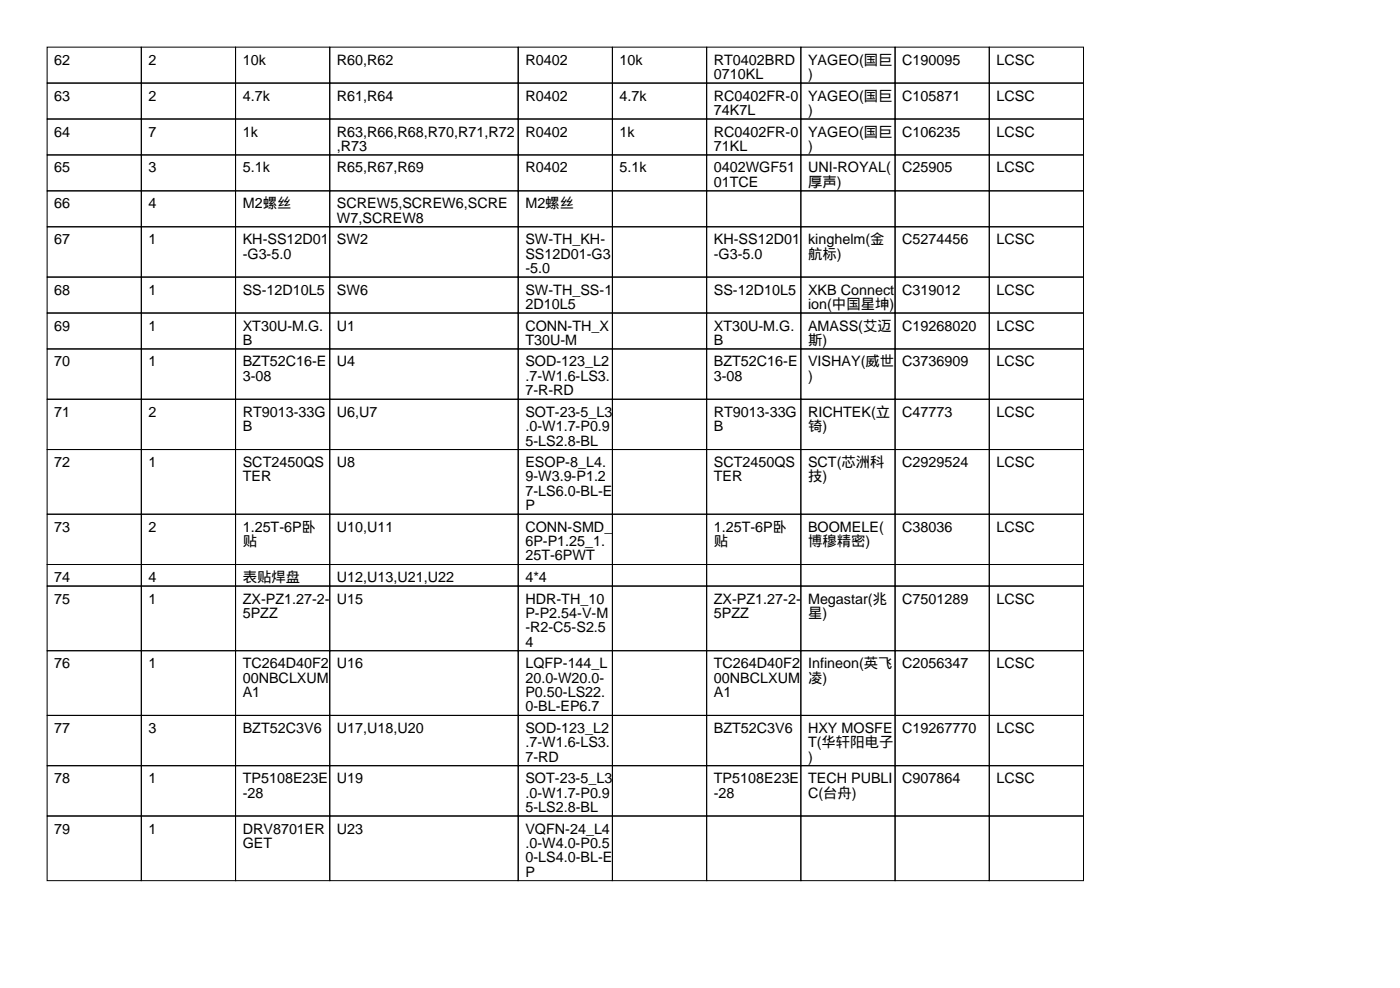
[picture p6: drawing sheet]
<svg xmlns="http://www.w3.org/2000/svg" width="297mm" height="210mm" viewBox="0 0 297 210" stroke-linecap="round" stroke-linejoin="round" font-family="sans-serif">
<defs><g id="words">
<g font-size="3">
<text x="11.5" y="13.7">62</text>
<text x="31.5" y="13.7">2</text>
<text x="51.5" y="13.7">10k</text>
<text x="71.5" y="13.7">R60,R62</text>
<text x="111.5" y="13.7">R0402</text>
<text x="131.5" y="13.7">10k</text>
<text x="151.5" y="13.7">RT0402BRD</text>
<text x="151.5" y="16.8">0710KL</text>
<text x="171.5" y="13.7">YAGEO(国巨</text>
<text x="171.5" y="16.8">)</text>
<text x="191.5" y="13.7">C190095</text>
<text x="211.5" y="13.7">LCSC</text>
<text x="11.5" y="21.3">63</text>
<text x="31.5" y="21.3">2</text>
<text x="51.5" y="21.3">4.7k</text>
<text x="71.5" y="21.3">R61,R64</text>
<text x="111.5" y="21.3">R0402</text>
<text x="131.5" y="21.3">4.7k</text>
<text x="151.5" y="21.3">RC0402FR-0</text>
<text x="171.5" y="21.3">YAGEO(国巨</text>
<text x="191.5" y="21.3">C105871</text>
<text x="211.5" y="21.3">LCSC</text>
<text x="11.5" y="29">64</text>
<text x="31.5" y="29">7</text>
<text x="51.5" y="29">1k</text>
<text x="71.5" y="29">R63,R66,R68,R70,R71,R72</text>
<text x="111.5" y="29">R0402</text>
<text x="131.5" y="29">1k</text>
<text x="151.5" y="24.4">74K7L</text>
<text x="151.5" y="29">RC0402FR-0</text>
<text x="171.5" y="24.4">)</text>
<text x="171.5" y="29">YAGEO(国巨</text>
<text x="191.5" y="29">C106235</text>
<text x="211.5" y="29">LCSC</text>
<text x="71.5" y="32">,R73</text>
<text x="151.5" y="32">71KL</text>
<text x="171.5" y="32">)</text>
<text x="11.5" y="36.6">65</text>
<text x="31.5" y="36.6">3</text>
<text x="51.5" y="36.6">5.1k</text>
<text x="71.5" y="36.6">R65,R67,R69</text>
<text x="111.5" y="36.6">R0402</text>
<text x="131.5" y="36.6">5.1k</text>
<text x="151.5" y="36.6">0402WGF51</text>
<text x="151.5" y="39.6">01TCE</text>
<text x="171.5" y="36.6">UNI-ROYAL(</text>
<text x="171.5" y="39.6">厚声)</text>
<text x="191.5" y="36.6">C25905</text>
<text x="211.5" y="36.6">LCSC</text>
<text x="11.5" y="44.2">66</text>
<text x="31.5" y="44.2">4</text>
<text x="51.5" y="44.2">M2螺丝</text>
<text x="71.5" y="44.2">SCREW5,SCREW6,SCRE</text>
<text x="71.5" y="47.2">W7,SCREW8</text>
<text x="111.5" y="44.2">M2螺丝</text>
<text x="11.5" y="51.8">67</text>
<text x="31.5" y="51.8">1</text>
<text x="51.5" y="51.8">KH-SS12D01</text>
<text x="71.5" y="51.8">SW2</text>
<text x="111.5" y="51.8">SW-TH_KH-</text>
<text x="151.5" y="51.8">KH-SS12D01</text>
<text x="171.5" y="51.8">kinghelm(金</text>
<text x="191.5" y="51.8">C5274456</text>
<text x="211.5" y="51.8">LCSC</text>
<text x="51.5" y="54.9">-G3-5.0</text>
<text x="111.5" y="54.9">SS12D01-G3</text>
<text x="111.5" y="57.9">-5.0</text>
<text x="151.5" y="54.9">-G3-5.0</text>
<text x="171.5" y="54.9">航标)</text>
<text x="11.5" y="62.5">68</text>
<text x="31.5" y="62.5">1</text>
<text x="51.5" y="62.5">SS-12D10L5</text>
<text x="71.5" y="62.5">SW6</text>
<text x="111.5" y="62.5">SW-TH_SS-1</text>
<text x="111.5" y="65.5">2D10L5</text>
<text x="151.5" y="62.5">SS-12D10L5</text>
<text x="171.5" y="62.5">XKB Connect</text>
<text x="171.5" y="65.5">ion(中国星坤)</text>
<text x="191.5" y="62.5">C319012</text>
<text x="211.5" y="62.5">LCSC</text>
<text x="11.5" y="70.1">69</text>
<text x="31.5" y="70.1">1</text>
<text x="51.5" y="70.1">XT30U-M.G.</text>
<text x="71.5" y="70.1">U1</text>
<text x="111.5" y="70.1">CONN-TH_X</text>
<text x="151.5" y="70.1">XT30U-M.G.</text>
<text x="171.5" y="70.1">AMASS(艾迈</text>
<text x="191.5" y="70.1">C19268020</text>
<text x="211.5" y="70.1">LCSC</text>
<text x="11.5" y="77.7">70</text>
<text x="31.5" y="77.7">1</text>
<text x="51.5" y="73.2">B</text>
<text x="51.5" y="77.7">BZT52C16-E</text>
<text x="71.5" y="77.7">U4</text>
<text x="111.5" y="73.2">T30U-M</text>
<text x="111.5" y="77.7">SOD-123_L2</text>
<text x="151.5" y="73.2">B</text>
<text x="151.5" y="77.7">BZT52C16-E</text>
<text x="171.5" y="73.2">斯)</text>
<text x="171.5" y="77.7">VISHAY(威世</text>
<text x="191.5" y="77.7">C3736909</text>
<text x="211.5" y="77.7">LCSC</text>
<text x="51.5" y="80.8">3-08</text>
<text x="111.5" y="80.8">.7-W1.6-LS3.</text>
<text x="111.5" y="83.8">7-R-RD</text>
<text x="151.5" y="80.8">3-08</text>
<text x="171.5" y="80.8">)</text>
<text x="11.5" y="88.4">71</text>
<text x="31.5" y="88.4">2</text>
<text x="51.5" y="88.4">RT9013-33G</text>
<text x="71.5" y="88.4">U6,U7</text>
<text x="111.5" y="88.4">SOT-23-5_L3</text>
<text x="151.5" y="88.4">RT9013-33G</text>
<text x="171.5" y="88.4">RICHTEK(立</text>
<text x="191.5" y="88.4">C47773</text>
<text x="211.5" y="88.4">LCSC</text>
<text x="51.5" y="91.4">B</text>
<text x="111.5" y="91.4">.0-W1.7-P0.9</text>
<text x="111.5" y="94.5">5-LS2.8-BL</text>
<text x="151.5" y="91.4">B</text>
<text x="171.5" y="91.4">锜)</text>
<text x="11.5" y="99.1">72</text>
<text x="31.5" y="99.1">1</text>
<text x="51.5" y="99.1">SCT2450QS</text>
<text x="71.5" y="99.1">U8</text>
<text x="111.5" y="99.1">ESOP-8_L4.</text>
<text x="151.5" y="99.1">SCT2450QS</text>
<text x="171.5" y="99.1">SCT(芯洲科</text>
<text x="191.5" y="99.1">C2929524</text>
<text x="211.5" y="99.1">LCSC</text>
<text x="51.5" y="102.1">TER</text>
<text x="111.5" y="102.1">9-W3.9-P1.2</text>
<text x="111.5" y="105.2">7-LS6.0-BL-E</text>
<text x="151.5" y="102.1">TER</text>
<text x="171.5" y="102.1">技)</text>
<text x="11.5" y="112.8">73</text>
<text x="31.5" y="112.8">2</text>
<text x="51.5" y="112.8">1.25T-6P卧</text>
<text x="71.5" y="112.8">U10,U11</text>
<text x="111.5" y="108.2">P</text>
<text x="111.5" y="112.8">CONN-SMD_</text>
<text x="151.5" y="112.8">1.25T-6P卧</text>
<text x="171.5" y="112.8">BOOMELE(</text>
<text x="191.5" y="112.8">C38036</text>
<text x="211.5" y="112.8">LCSC</text>
<text x="51.5" y="115.8">贴</text>
<text x="111.5" y="115.8">6P-P1.25_1.</text>
<text x="111.5" y="118.9">25T-6PWT</text>
<text x="151.5" y="115.8">贴</text>
<text x="171.5" y="115.8">博穆精密)</text>
<text x="11.5" y="123.4">74</text>
<text x="31.5" y="123.4">4</text>
<text x="51.5" y="123.4">表贴焊盘</text>
<text x="71.5" y="123.4">U12,U13,U21,U22</text>
<text x="111.5" y="123.4">4*4</text>
<text x="11.5" y="128">75</text>
<text x="31.5" y="128">1</text>
<text x="51.5" y="128">ZX-PZ1.27-2-</text>
<text x="51.5" y="131.1">5PZZ</text>
<text x="71.5" y="128">U15</text>
<text x="111.5" y="128">HDR-TH_10</text>
<text x="111.5" y="131.1">P-P2.54-V-M</text>
<text x="151.5" y="128">ZX-PZ1.27-2-</text>
<text x="151.5" y="131.1">5PZZ</text>
<text x="171.5" y="128">Megastar(兆</text>
<text x="171.5" y="131.1">星)</text>
<text x="191.5" y="128">C7501289</text>
<text x="211.5" y="128">LCSC</text>
<text x="111.5" y="134.1">-R2-C5-S2.5</text>
<text x="111.5" y="137.2">4</text>
<text x="11.5" y="141.7">76</text>
<text x="31.5" y="141.7">1</text>
<text x="51.5" y="141.7">TC264D40F2</text>
<text x="71.5" y="141.7">U16</text>
<text x="111.5" y="141.7">LQFP-144_L</text>
<text x="151.5" y="141.7">TC264D40F2</text>
<text x="171.5" y="141.7">Infineon(英飞</text>
<text x="191.5" y="141.7">C2056347</text>
<text x="211.5" y="141.7">LCSC</text>
<text x="51.5" y="144.8">00NBCLXUM</text>
<text x="51.5" y="147.8">A1</text>
<text x="111.5" y="144.8">20.0-W20.0-</text>
<text x="111.5" y="147.8">P0.50-LS22.</text>
<text x="151.5" y="144.8">00NBCLXUM</text>
<text x="151.5" y="147.8">A1</text>
<text x="171.5" y="144.8">凌)</text>
<text x="11.5" y="155.5">77</text>
<text x="31.5" y="155.5">3</text>
<text x="51.5" y="155.5">BZT52C3V6</text>
<text x="71.5" y="155.5">U17,U18,U20</text>
<text x="111.5" y="150.9">0-BL-EP6.7</text>
<text x="111.5" y="155.5">SOD-123_L2</text>
<text x="151.5" y="155.5">BZT52C3V6</text>
<text x="171.5" y="155.5">HXY MOSFE</text>
<text x="191.5" y="155.5">C19267770</text>
<text x="211.5" y="155.5">LCSC</text>
<text x="111.5" y="158.5">.7-W1.6-LS3.</text>
<text x="111.5" y="161.5">7-RD</text>
<text x="171.5" y="158.5">T(华轩阳电子</text>
<text x="171.5" y="161.5">)</text>
<text x="11.5" y="166.1">78</text>
<text x="31.5" y="166.1">1</text>
<text x="51.5" y="166.1">TP5108E23E</text>
<text x="71.5" y="166.1">U19</text>
<text x="111.5" y="166.1">SOT-23-5_L3</text>
<text x="151.5" y="166.1">TP5108E23E</text>
<text x="171.5" y="166.1">TECH PUBLI</text>
<text x="191.5" y="166.1">C907864</text>
<text x="211.5" y="166.1">LCSC</text>
<text x="51.5" y="169.2">-28</text>
<text x="111.5" y="169.2">.0-W1.7-P0.9</text>
<text x="111.5" y="172.2">5-LS2.8-BL</text>
<text x="151.5" y="169.2">-28</text>
<text x="171.5" y="169.2">C(台舟)</text>
<text x="11.5" y="176.8">79</text>
<text x="31.5" y="176.8">1</text>
<text x="51.5" y="176.8">DRV8701ER</text>
<text x="51.5" y="179.8">GET</text>
<text x="71.5" y="176.8">U23</text>
<text x="111.5" y="176.8">VQFN-24_L4</text>
<text x="111.5" y="179.8">.0-W4.0-P0.5</text>
<text x="111.5" y="182.9">0-LS4.0-BL-E</text>
<text x="111.5" y="185.9">P</text>
</g>
</g></defs>
<g fill="none" stroke="#000" stroke-width=".21">
<path d="M10 10h20v7.6h-20zM10 17.6h20v7.6h-20zM30 10h20v7.6h-20zM30 17.6h20v7.6h-20zM50 10h20v7.6h-20zM50 17.6h20v7.6h-20zM70 10h40v7.6h-40zM70 17.6h40v7.6h-40zM110 10h20v7.6h-20zM110 17.6h20v7.6h-20zM130 10h20v7.6h-20zM130 17.6h20v7.6h-20z"/>
<path d="M150 10h20v7.6h-20zM150 17.6h20v7.6h-20zM170 10h20v7.6h-20zM170 17.6h20v7.6h-20zM190 10h20v7.6h-20zM190 17.6h20v7.6h-20zM210 10h20v7.6h-20zM210 17.6h20v7.6h-20zM10 25.2h20v7.7h-20zM10 32.9h20v7.6h-20zM30 25.2h20v7.7h-20zM30 32.9h20v7.6h-20z"/>
<path d="M50 25.2h20v7.7h-20zM50 32.9h20v7.6h-20zM70 25.2h40v7.7h-40zM70 32.9h40v7.6h-40zM110 25.2h20v7.7h-20zM110 32.9h20v7.6h-20zM130 25.2h20v7.7h-20zM130 32.9h20v7.6h-20zM150 25.2h20v7.7h-20zM150 32.9h20v7.6h-20zM170 25.2h20v7.7h-20zM170 32.9h20v7.6h-20z"/>
<path d="M190 25.2h20v7.7h-20zM190 32.9h20v7.6h-20zM210 25.2h20v7.7h-20zM210 32.9h20v7.6h-20zM10 40.5h20v7.6h-20zM10 48.1h20v10.7h-20zM10 58.8h20v7.6h-20zM30 40.5h20v7.6h-20zM30 48.1h20v10.7h-20zM30 58.8h20v7.6h-20zM50 40.5h20v7.6h-20zM50 48.1h20v10.7h-20z"/>
<path d="M50 58.8h20v7.6h-20zM70 40.5h40v7.6h-40zM70 48.1h40v10.7h-40zM70 58.8h40v7.6h-40zM110 40.5h20v7.6h-20zM110 48.1h20v10.7h-20zM110 58.8h20v7.6h-20zM130 40.5h20v7.6h-20zM130 48.1h20v10.7h-20zM130 58.8h20v7.6h-20zM150 40.5h20v7.6h-20zM150 48.1h20v10.7h-20z"/>
<path d="M150 58.8h20v7.6h-20zM170 40.5h20v7.6h-20zM170 48.1h20v10.7h-20zM170 58.8h20v7.6h-20zM190 40.5h20v7.6h-20zM190 48.1h20v10.7h-20zM190 58.8h20v7.6h-20zM210 40.5h20v7.6h-20zM210 48.1h20v10.7h-20zM210 58.8h20v7.6h-20zM10 66.4h20v7.6h-20zM10 74h20v10.7h-20z"/>
<path d="M30 66.4h20v7.6h-20zM30 74h20v10.7h-20zM50 66.4h20v7.6h-20zM50 74h20v10.7h-20zM70 66.4h40v7.6h-40zM70 74h40v10.7h-40zM110 66.4h20v7.6h-20zM110 74h20v10.7h-20zM130 66.4h20v7.6h-20zM130 74h20v10.7h-20zM150 66.4h20v7.6h-20zM150 74h20v10.7h-20z"/>
<path d="M170 66.4h20v7.6h-20zM170 74h20v10.7h-20zM190 66.4h20v7.6h-20zM190 74h20v10.7h-20zM210 66.4h20v7.6h-20zM210 74h20v10.7h-20zM10 84.7h20v10.6h-20zM10 95.3h20v13.8h-20zM30 84.7h20v10.6h-20zM30 95.3h20v13.8h-20zM50 84.7h20v10.6h-20zM50 95.3h20v13.8h-20z"/>
<path d="M70 84.7h40v10.6h-40zM70 95.3h40v13.8h-40zM110 84.7h20v10.6h-20zM110 95.3h20v13.8h-20zM130 84.7h20v10.6h-20zM130 95.3h20v13.8h-20zM150 84.7h20v10.6h-20zM150 95.3h20v13.8h-20zM170 84.7h20v10.6h-20zM170 95.3h20v13.8h-20zM190 84.7h20v10.6h-20zM190 95.3h20v13.8h-20z"/>
<path d="M210 84.7h20v10.6h-20zM210 95.3h20v13.8h-20zM10 109.1h20v10.6h-20zM10 119.7h20v4.6h-20zM30 109.1h20v10.6h-20zM30 119.7h20v4.6h-20zM50 109.1h20v10.6h-20zM50 119.7h20v4.6h-20zM70 109.1h40v10.6h-40zM70 119.7h40v4.6h-40zM110 109.1h20v10.6h-20zM110 119.7h20v4.6h-20z"/>
<path d="M130 109.1h20v10.6h-20zM130 119.7h20v4.6h-20zM150 109.1h20v10.6h-20zM150 119.7h20v4.6h-20zM170 109.1h20v10.6h-20zM170 119.7h20v4.6h-20zM190 109.1h20v10.6h-20zM190 119.7h20v4.6h-20zM210 109.1h20v10.6h-20zM210 119.7h20v4.6h-20zM10 124.3h20v13.7h-20zM10 138h20v13.7h-20z"/>
<path d="M30 124.3h20v13.7h-20zM30 138h20v13.7h-20zM50 124.3h20v13.7h-20zM50 138h20v13.7h-20zM70 124.3h40v13.7h-40zM70 138h40v13.7h-40zM110 124.3h20v13.7h-20zM110 138h20v13.7h-20zM130 124.3h20v13.7h-20zM130 138h20v13.7h-20zM150 124.3h20v13.7h-20zM150 138h20v13.7h-20z"/>
<path d="M170 124.3h20v13.7h-20zM170 138h20v13.7h-20zM190 124.3h20v13.7h-20zM190 138h20v13.7h-20zM210 124.3h20v13.7h-20zM210 138h20v13.7h-20zM10 151.7h20v10.7h-20zM30 151.7h20v10.7h-20zM50 151.7h20v10.7h-20zM70 151.7h40v10.7h-40zM110 151.7h20v10.7h-20zM130 151.7h20v10.7h-20z"/>
<path d="M150 151.7h20v10.7h-20zM170 151.7h20v10.7h-20zM190 151.7h20v10.7h-20zM210 151.7h20v10.7h-20zM10 162.4h20v10.7h-20zM10 173.1h20v13.7h-20zM30 162.4h20v10.7h-20zM30 173.1h20v13.7h-20zM50 162.4h20v10.7h-20zM50 173.1h20v13.7h-20zM70 162.4h40v10.7h-40zM70 173.1h40v13.7h-40z"/>
<path d="M110 162.4h20v10.7h-20zM110 173.1h20v13.7h-20zM130 162.4h20v10.7h-20zM130 173.1h20v13.7h-20zM150 162.4h20v10.7h-20zM150 173.1h20v13.7h-20zM170 162.4h20v10.7h-20zM170 173.1h20v13.7h-20zM190 162.4h20v10.7h-20zM190 173.1h20v13.7h-20zM210 162.4h20v10.7h-20zM210 173.1h20v13.7h-20z"/>
</g>
<use href="#words"/>
</svg>
